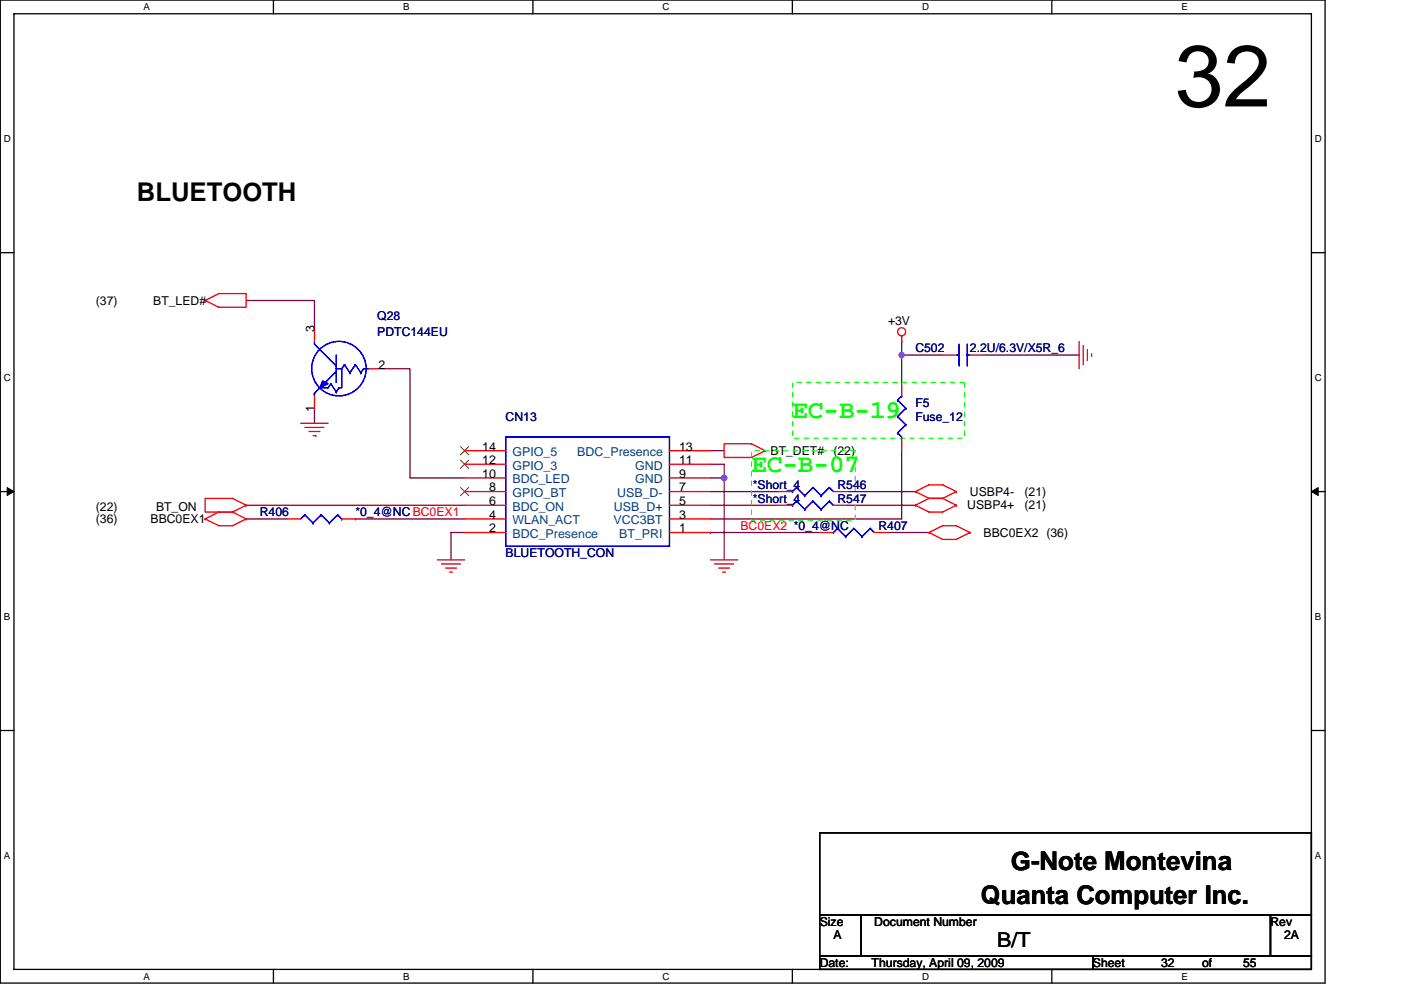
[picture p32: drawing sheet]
<svg xmlns="http://www.w3.org/2000/svg" width="297mm" height="210mm" viewBox="0 0 297 210" stroke-linecap="round" stroke-linejoin="round" font-family="sans-serif">
<defs><g id="words">
<text font-size="18.5" x="249.1" y="22.6">32</text>
<g font-size="5.5">
<text x="29" y="42.6">BLUETOOTH</text>
<text x="214.3" y="184.5">G-Note Montevina</text>
<text x="208" y="191.7">Quanta Computer Inc.</text>
</g>
<g font-size="5.5" fill="#0f0">
<text x="168" y="88.6">EC-B-19</text>
<text x="159.3" y="100.2">EC-B-07</text>
</g>
<text font-size="4.3" x="211.5" y="200.8">B/T</text>
<g font-size="2.6">
<text x="20.3" y="64.6">(37)</text>
<text x="32.5" y="64.6">BT_LED#</text>
<text x="66.7" y="70.4" transform="rotate(-90 66.7 70.4)">3</text>
<text x="188.3" y="69">+3V</text>
<text x="80.3" y="78.2">2</text>
<text x="66.7" y="87.5" transform="rotate(-90 66.7 87.5)">1</text>
<text x="102.3" y="95.6">14</text>
<text x="144" y="95.6">13</text>
<text x="102.3" y="101.3">10</text>
<text x="102.3" y="98.4">12</text>
<text x="144" y="101.3">9</text>
<text x="144" y="98.4">11</text>
<text x="163.4" y="96.5">BT_DET#</text>
<text x="176.7" y="96.5">(22)</text>
<text x="103.7" y="107.1">6</text>
<text x="103.7" y="104.2">8</text>
<text x="144" y="104.2">7</text>
<text x="144" y="107.1">5</text>
<text x="205.7" y="105.2">USBP4-</text>
<text x="217.2" y="105.2">(21)</text>
<text x="20.3" y="108.3">(22)</text>
<text x="20.3" y="110.9">(36)</text>
<text x="31.9" y="110.9">BBC0EX1</text>
<text x="33.1" y="108.3">BT_ON</text>
<text x="103.7" y="112.9">2</text>
<text x="103.7" y="110">4</text>
<text x="144" y="110">3</text>
<text x="144" y="112.9">1</text>
<text x="205.1" y="108">USBP4+</text>
<text x="208.6" y="113.8">BBC0EX2 (36)</text>
<text x="217.2" y="108">(21)</text>
<text x="173.8" y="196.4">Size</text>
<text x="185.4" y="196.4">Document Number</text>
<text x="269.4" y="196.4">Rev</text>
<text x="176.7" y="199.3">A</text>
<text x="272.2" y="199.3">2A</text>
<text x="173.8" y="205">Date:</text>
<text x="184.8" y="205">Thursday, April 09, 2009</text>
<text x="231.7" y="205">Sheet</text>
<text x="246.2" y="205">32</text>
<text x="254.9" y="205">of</text>
<text x="263.6" y="205">55</text>
</g>
<g font-size="2.6" fill="#000080">
<text x="80" y="67.8">Q28</text>
<text x="80" y="71.3">PDTC144EU</text>
<text x="194.1" y="74.7">C502</text>
<text x="205.7" y="74.7">2.2U/6.3V/X5R_6</text>
<text x="107.2" y="89.2">CN13</text>
<text x="194.1" y="86.3">F5</text>
<text x="194.1" y="89.2">Fuse_12</text>
<text x="159.6" y="103.7">*Short_4</text>
<text x="159.6" y="106.6">*Short_4</text>
<text x="177.6" y="103.7">R546</text>
<text x="177.6" y="106.6">R547</text>
<text x="55.1" y="109.5">R406</text>
<text x="75.3" y="109.5">*0_4@NC BC0EX1</text>
<text x="186.2" y="112.4">R407</text>
<text x="107.2" y="118.2">BLUETOOTH_CON</text>
</g>
<g font-size="2.6" fill="#004080">
<text x="108.6" y="99.6">GPIO_3</text>
<text x="108.6" y="96.8">GPIO_5</text>
<text x="122.4" y="96.8">BDC_Presence</text>
<text x="134.6" y="99.6">GND</text>
<text x="108.6" y="105.4">GPIO_BT</text>
<text x="108.6" y="102.5">BDC_LED</text>
<text x="130.8" y="105.4">USB_D-</text>
<text x="134.6" y="102.5">GND</text>
<text x="108.6" y="111.2">WLAN_ACT</text>
<text x="108.6" y="108.3">BDC_ON</text>
<text x="130.1" y="111.2">VCC3BT</text>
<text x="130.2" y="108.3">USB_D+</text>
<text x="108.6" y="114.1">BDC_Presence</text>
<text x="131.3" y="114.1">BT_PRI</text>
</g>
<text font-size="2.6" fill="#f00" x="157" y="112.4">BC0EX2 *0_4@NC</text>
<g font-size="2.1">
<text x="30.5" y="2.2">A</text>
<text x="85.5" y="2.2">B</text>
<text x="140.5" y="2.2">C</text>
<text x="195.5" y="2.2">D</text>
<text x="250.5" y="2.2">E</text>
<text x=".8" y="30.1">D</text>
<text x="278.8" y="30.1">D</text>
<text x=".8" y="80.8">C</text>
<text x="278.8" y="80.8">C</text>
<text x=".8" y="131.4">B</text>
<text x="278.8" y="131.4">B</text>
<text x=".8" y="182.1">A</text>
<text x="278.8" y="182.1">A</text>
<text x="30.5" y="207.8">A</text>
<text x="85.5" y="207.8">B</text>
<text x="140.5" y="207.8">C</text>
<text x="195.5" y="207.8">D</text>
<text x="250.5" y="207.8">E</text>
</g>
</g></defs>
<path d="M.1 0h280.8v208.5h-280.8zM3 2.9h275v202.7h-275z" fill="none" stroke="#000" stroke-width=".28"/>
<g fill="#fff">
<path d="M30.4 .3h1.5v2.3h-1.5z"/>
<path d="M30.4 205.9h1.5v2.3h-1.5z"/>
</g>
<path d="M58 0v2.9M58 205.6v2.9" fill="none" stroke="#000" stroke-width=".28"/>
<g fill="#fff">
<path d="M85.5 .3h1.3v2.3h-1.3z"/>
<path d="M85.5 205.9h1.3v2.3h-1.3z"/>
</g>
<path d="M113 0v2.9M113 205.6v2.9" fill="none" stroke="#000" stroke-width=".28"/>
<g fill="#fff">
<path d="M140.5 .3h1.5v2.3h-1.5z"/>
<path d="M140.5 205.9h1.5v2.3h-1.5z"/>
</g>
<path d="M168 0v2.9M168 205.6v2.9" fill="none" stroke="#000" stroke-width=".28"/>
<g fill="#fff">
<path d="M195.5 .3h1.5v2.3h-1.5z"/>
<path d="M195.5 205.9h1.5v2.3h-1.5z"/>
</g>
<path d="M223 0v2.9M223 205.6v2.9" fill="none" stroke="#000" stroke-width=".28"/>
<g fill="#fff">
<path d="M250.5 .3h1.4v2.3h-1.4z"/>
<path d="M250.5 205.9h1.4v2.3h-1.4z"/>
<path d="M.8 28.3h1.5v2.3h-1.5z"/>
<path d="M278.8 28.3h1.5v2.3h-1.5z"/>
<path d="M.8 78.9h1.5v2.3h-1.5z"/>
<path d="M278.8 78.9h1.5v2.3h-1.5z"/>
</g>
<path d="M.1 53.6h2.9M278 53.6h2.9" fill="none" stroke="#000" stroke-width=".28"/>
<g fill="#fff">
<path d="M.8 129.6h1.4v2.3h-1.4z"/>
<path d="M278.8 129.6h1.4v2.3h-1.4z"/>
</g>
<path d="M.1 104.3h2.9M278 104.3h2.9" fill="none" stroke="#000" stroke-width=".28"/>
<path d="M1.5 103.4l1.5 .9-1.5 .8zM278 104.3l1.5-.9v1.7z" fill="#000" stroke="#000" stroke-width=".21"/>
<g fill="#fff">
<path d="M.8 180.3h1.4v2.3h-1.4z"/>
<path d="M278.8 180.3h1.4v2.3h-1.4z"/>
</g>
<path d="M.1 154.9h2.9M278 154.9h2.9M173.8 176.7h104.2v17.3h-104.2zM173.8 194h8.7v8.7h-8.7zM182.5 194h86.9v8.7h-86.9zM269.4 194h8.6v8.7h-8.6zM173.8 202.7h57.9v2.9h-57.9zM231.7 202.7h46.3v2.9h-46.3z" fill="none" stroke="#000" stroke-width=".28"/>
<g fill="none" stroke="#800040" stroke-width=".28">
<path d="M52.2 63.7h14.5v5.8M81.1 78.2h5.8v23.2h11.6M191.2 75.3h8.7M191.2 75.3h.1M191.2 72.4h.1M191.2 72.4v8.7M208.6 75.3h20.2M66.7 86.9v2.9M150.6 98.5h2.9v2.9M150.6 95.6h2.9M191.2 95.6v14.5h-40.6M52.2 107.2h46.3"/>
<path d="M52.2 110.1h8.7M75.4 110.1h.1M75.4 110.1h23.1M98.5 112.9h-2.9v5.8M150.6 101.4h2.9M150.6 112.9h.1M150.6 104.3h14.5M150.6 107.2h14.5M150.6 112.9h23.2M153.5 101.4h.1M153.5 101.4v17.3M179.6 104.3h14.5"/>
<path d="M179.6 107.2h14.5M188.3 112.9h8.7"/>
</g>
<g fill="#f0f" stroke="#f0f" stroke-width=".28">
<circle cx="153.5" cy="101.4" r=".57"/>
<circle cx="191.2" cy="75.3" r=".57"/>
</g>
<g fill="none" stroke="#f00" stroke-width=".28">
<path d="M43.5 63.7l2.9-1.4h5.8v2.9h-5.8zM43.5 63.7h.1M66.7 69.5v2.9M78.2 78.2h2.9M191.2 72.4h.1M191.2 71.2v1.2M199.9 75.3h2.9M205.7 75.3h2.9M228.8 72.4v5.8M229.7 73.3v4M230.5 74.1v2.4M231.4 75v.6"/>
<path d="M63.8 89.8h5.8M64.6 90.7h4.1M65.5 91.5h2.3M66.4 92.4h.5M66.7 84v2.9M66.9 92.4h.1M98.5 98.5h8.7M98.5 95.6h8.7M141.9 98.5h8.7M141.9 95.6h8.7M153.5 94.1h5.8l2.9 1.5-2.9 1.4h-5.8zM162.2 95.6h.1"/>
<path d="M191.2 81.1v2.9M191.2 92.7v2.9M43.5 110.1l2.9 1.4h2.9l2.9-1.4M43.5 110.1h.1M49.3 108.6h-2.9l-2.9 1.5M49.3 108.6l2.9 1.5M52.2 107.2l-2.9-1.5h-5.8v2.9h5.8M52.2 107.2h.1M52.2 110.1h.1M52.2 107.2l-2.9 1.4M60.9 110.1h2.9M72.5 110.1h2.9"/>
<path d="M92.7 118.7h5.8M93.6 119.6h4M98.5 112.9h8.7M98.5 110.1h8.7M98.5 107.2h8.7M98.5 104.3h8.7M98.5 101.4h8.7M141.9 112.9h8.7M141.9 110.1h8.7M141.9 107.2h8.7M141.9 104.3h8.7M141.9 101.4h8.7"/>
<path d="M150.6 118.7h5.8M151.5 119.6h4.1M165.1 107.2h2.9M165.1 104.3h2.9M173.8 112.9h2.9M176.7 107.2h2.9M176.7 104.3h2.9M185.4 112.9h2.9M194.1 107.2l2.9 1.4h2.9l2.9-1.4M194.1 107.2h.1M194.1 104.3h.1M194.1 104.3l2.9-1.5h2.9l2.9 1.5"/>
<path d="M194.1 104.3l2.9 1.4M197 112.9l2.9 1.5h2.9l2.9-1.5M197 112.9h.1M197 112.9l2.9-1.4h2.9l2.9 1.4M197 105.7h2.9M197 105.7l-2.9 1.5M199.9 105.7l2.9 1.5M202.8 107.2h.1M202.8 104.3h.1M202.8 104.3l-2.9 1.4M205.7 112.9h.1M94.5 120.5h2.3"/>
<path d="M95.3 121.3h.6M152.4 120.5h2.3M153.2 121.3h.6"/>
<circle cx="191.2" cy="70.4" r=".86"/>
</g>
<path d="M159.3 95.6h22v14.7h-22zM168 81.1h36.5v11.9h-36.5z" fill="none" stroke="#0f0" stroke-width=".21" stroke-dasharray="1 1 1 1 1 1 1 1"/>
<g fill="none" stroke="#00f" stroke-width=".28">
<path d="M66.7 72.4v.6l4.6 4.6M71.3 78.2h1.2M71.3 75.3v5.8M71.3 78.8l-2.3 2.3M72.5 78.2v4.1h-.6l-.6 .8M73 77.3h.1M73 77.3l1.2 1.8M73 77.3l-.5 .9M74.2 79.1h.1M75.4 77.3h.1M75.4 77.3l1.1 1.8M75.4 77.3l-1.2 1.8"/>
<path d="M76.5 79.1h.1M78.2 78.2h-1.1l-.6 .9M202.8 75.3h.5M203.3 73v4.6M205.1 73v4.6M205.1 75.3h.1M205.1 75.3h.6M66.7 83.4v.6M66.7 83.4h.1M69 81.1h.1M70.1 81.4h.1M70.1 81.4l-.5 .9h-1.8l-1.1 1.1"/>
<path d="M70.1 81.4l1.2 1.7M71.3 83.1h.1M107.2 92.7h34.7v23.1h-34.7zM190.3 91.8h.1M190.3 88.3h.1M190.3 84.9h.1M190.3 91.8l.9 .9M190.3 88.3l1.7 1.8M190.3 84.9l1.7 1.7M191.2 84h.1M191.2 84l-.9 .9M192 90.1h.1"/>
<path d="M192 86.6h.1M192 90.1l-1.7 1.7M192 86.6l-1.7 1.7M64.6 109.2h.1M64.6 109.2l-.8 .9M64.6 109.2l1.8 1.7M66.4 110.9h.1M68.1 109.2h.1M68.1 109.2l-1.7 1.7M68.1 109.2l1.7 1.7M69.8 110.9h.1M71.6 109.2h.1"/>
<path d="M71.6 109.2l-1.8 1.7M71.6 109.2l.9 .9M72.5 110.1h.1M168 104.3h.1M168 107.2h.1M168.9 103.4h.1M168.9 106.3h.1M168.9 103.4l1.7 1.7M168.9 103.4l-.9 .9M168.9 106.3l-.9 .9M168.9 106.3l1.7 1.7M170.6 105.1h.1"/>
<path d="M170.6 108h.1M172.4 103.4h.1M172.4 106.3h.1M172.4 103.4l1.7 1.7M172.4 103.4l-1.8 1.7M172.4 106.3l-1.8 1.7M172.4 106.3l1.7 1.7M174.1 105.1h.1M174.1 108h.1M175.8 103.4h.1M175.8 106.3h.1M175.8 103.4l.9 .9"/>
<path d="M175.8 103.4l-1.7 1.7M175.8 106.3l-1.7 1.7M175.8 106.3l.9 .9M176.7 112.9h.1M177.6 112.1h.1M177.6 112.1l1.7 1.7M177.6 112.1l-.9 .8M179.3 113.8h.1M181 112.1h.1M181 112.1l1.8 1.7M181 112.1l-1.7 1.7M182.8 113.8h.1"/>
<path d="M184.5 112.1h.1M184.5 112.1l.9 .8M184.5 112.1l-1.7 1.7"/>
<circle cx="71.9" cy="78.2" r="5.8"/>
</g>
<path d="M97.6 97.6l1.8 1.8M97.6 94.7l1.8 1.8M99.4 97.6l-1.8 1.8M99.4 94.7l-1.8 1.8M97.6 103.4l1.8 1.8M99.4 103.4l-1.8 1.8" fill="none" stroke="#804000" stroke-width=".21"/>
<g fill="#00f" stroke="#00f" stroke-width=".28">
<path d="M68.4 80.8l1.2 .6-1.8 .9z" fill-rule="evenodd"/>
<path d="M68.4 80.8l1.2 .6-1.8 .9z" fill-rule="evenodd"/>
</g>
<use href="#words"/>
</svg>
